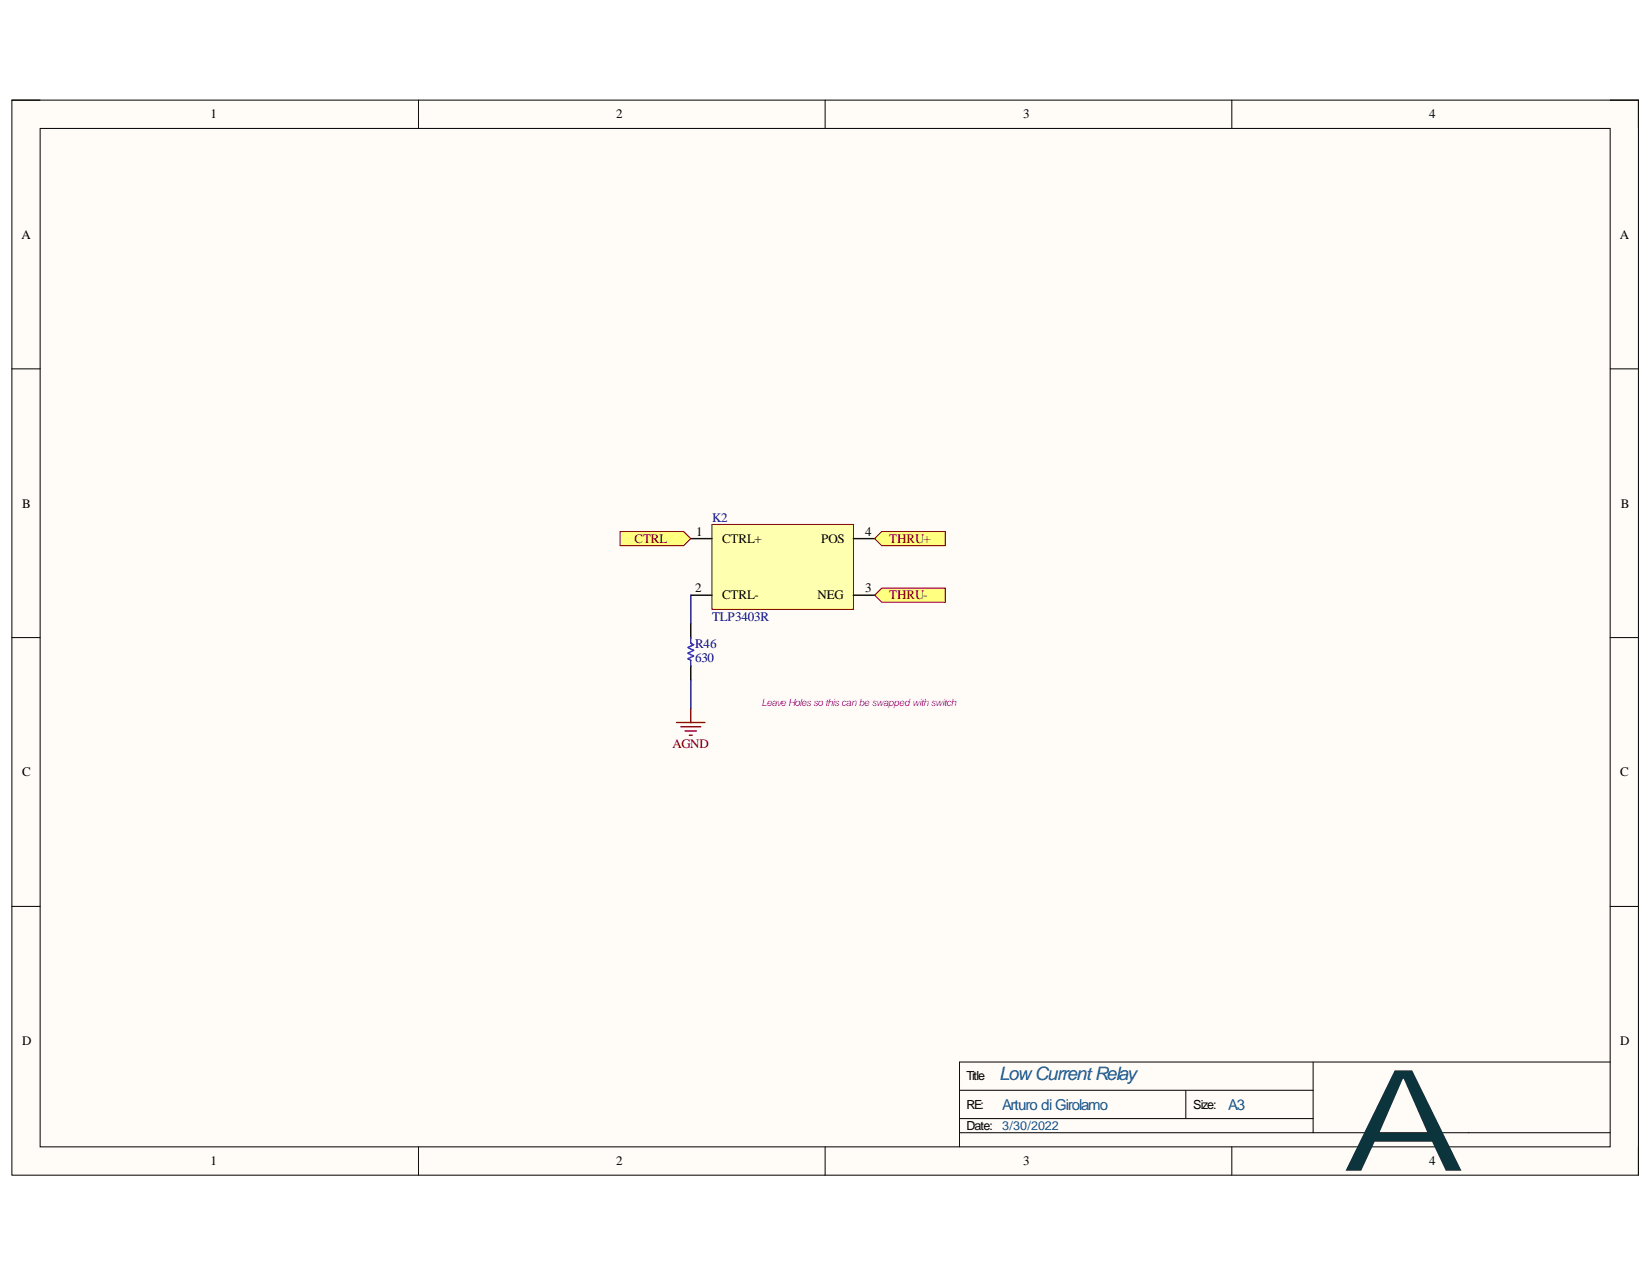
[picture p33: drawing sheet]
<svg xmlns="http://www.w3.org/2000/svg" width="279mm" height="216mm" viewBox="0 0 279 216" stroke-linecap="round" stroke-linejoin="round" font-family="sans-serif">
<defs><g id="words">
<text font-size="23.9" fill="#0c343d" x="227.1" y="198.1">A</text>
<text font-size="3.1" fill="#0b5394" x="169.1" y="182.8">LowCurrentRelay</text>
<g font-size="2.5" fill="#0b5394">
<text x="169.6" y="187.8">Arturo di Girolamo</text>
<text x="207.8" y="187.8">A3</text>
</g>
<g font-size="2.2">
<text x="35.6" y="20">1</text>
<text x="104.3" y="20">2</text>
<text x="173.1" y="20">3</text>
<text x="241.9" y="20">4</text>
<text x="3.6" y="40.4">A</text>
<text x="274.1" y="40.4">A</text>
<text x="3.7" y="85.9">B</text>
<text x="274.3" y="85.9">B</text>
<text x="117.8" y="90.6">1</text>
<text x="122.2" y="91.8">CTRL+</text>
<text x="139" y="91.8">POS</text>
<text x="146.4" y="90.6">4</text>
<text x="117.6" y="100.2">2</text>
<text x="122.2" y="101.4">CTRL-</text>
<text x="138.4" y="101.4">NEG</text>
<text x="146.4" y="100.2">3</text>
<text x="3.7" y="131.3">C</text>
<text x="274.2" y="131.3">C</text>
<text x="3.7" y="176.8">D</text>
<text x="274.2" y="176.8">D</text>
<text x="35.6" y="197.2">1</text>
<text x="104.3" y="197.2">2</text>
<text x="173.1" y="197.2">3</text>
<text x="241.9" y="197.2">4</text>
</g>
<g font-size="2.2" fill="#000080">
<text x="120.5" y="88.3">K2</text>
<text x="120.5" y="105">TLP3403R</text>
<text x="117.6" y="109.6">R46</text>
<text x="117.6" y="111.9">630</text>
</g>
<g font-size="2.2" fill="#800000">
<text x="107.4" y="91.8">CTRL</text>
<text x="150.5" y="91.8">THRU+</text>
<text x="150.5" y="101.4">THRU-</text>
<text x="113.8" y="126.5">AGND</text>
</g>
<g font-size="2.1">
<text x="163.6" y="182.8">Title</text>
<text x="163.6" y="191.2">Date:</text>
<text x="163.6" y="187.6">RE:</text>
<text x="201.9" y="187.6">Size:</text>
</g>
<text font-size="2.1" fill="#0b5394" x="169.6" y="191.2">3/30/2022</text>
<text font-size="1.7" fill="#f0f" x="128.9" y="119.5">Leave Holes sothis can be swappedwith switch</text>
</g></defs>
<path d="M2 16.9h275.3v181.9h-275.3z" fill-rule="evenodd" fill="#fffcf8"/>
<path d="M2 16.9h275.3v181.9h-275.3z" fill="none" stroke="#000" stroke-width=".17"/>
<path d="M6.8 21.7h265.7v172.3h-265.7z" fill-rule="evenodd" fill="#fffcf8"/>
<g fill="none" stroke="#000" stroke-width=".17">
<path d="M2 16.9h4.8M70.8 16.9v4.8M139.6 16.9v4.8M208.5 16.9v4.8M272.5 16.9h4.8v4.8M6.8 21.7h265.7v172.3h-265.7zM2 62.4h4.8M272.5 62.4h4.8M2 107.9h4.8M272.5 107.9h4.8M2 153.4h4.8M272.5 153.4h4.8"/>
<path d="M222.2 179.7v12M272.5 179.7h-110.1v14.3M70.8 194v4.8M139.6 194v4.8M162.4 184.5h59.8M162.4 191.7h110.1M162.4 189.3h59.8M200.7 184.5v4.8M208.5 194v4.8M277.3 194v4.8"/>
</g>
<path d="M120.5 88.7h23.9v14.4h-23.9z" fill-rule="evenodd" fill="#ffffb0"/>
<path d="M120.5 88.7h23.9v14.4h-23.9z" fill="none" stroke="#800000" stroke-width=".17"/>
<path d="M116.9 91.1h3.6M144.4 91.1h3.6M116.9 100.7h3.6M144.4 100.7h3.6" fill="none" stroke="#000" stroke-width=".24"/>
<path d="M148 91.1l1.2-1.2h10.8v2.4h-10.8z" fill-rule="evenodd" fill="#ffff80"/>
<path d="M148 91.1l1.2-1.2h10.8v2.4h-10.8z" fill="none" stroke="#800000" stroke-width=".17"/>
<path d="M148 100.7l1.2-1.2h10.8v2.4h-10.8z" fill-rule="evenodd" fill="#ffff80"/>
<path d="M148 100.7l1.2-1.2h10.8v2.4h-10.8z" fill="none" stroke="#800000" stroke-width=".17"/>
<path d="M116.9 119.9v2.3M114.5 122.2h4.8M115.2 123h3.4M115.9 123.7h2M116.7 124.4h.4" fill="none" stroke="#800000" stroke-width=".24"/>
<path d="M104.9 89.9h10.8l1.2 1.2-1.2 1.2h-10.8z" fill-rule="evenodd" fill="#ffff80"/>
<path d="M104.9 89.9h10.8l1.2 1.2-1.2 1.2h-10.8z" fill="none" stroke="#800000" stroke-width=".17"/>
<path d="M116.9 105.5v2.4M116.9 112.7v2.4" fill="none" stroke="#000" stroke-width=".24"/>
<path d="M116.9 107.9v.9l.5 .3-1 .5 1 .4-1 .5 1 .5-1 .5 .5 .2v1" fill="none" stroke="#00f" stroke-width=".24"/>
<path d="M116.9 100.7v4.8M116.9 115.1v4.8" fill="none" stroke="#000080" stroke-width=".24"/>
<use href="#words"/>
</svg>
